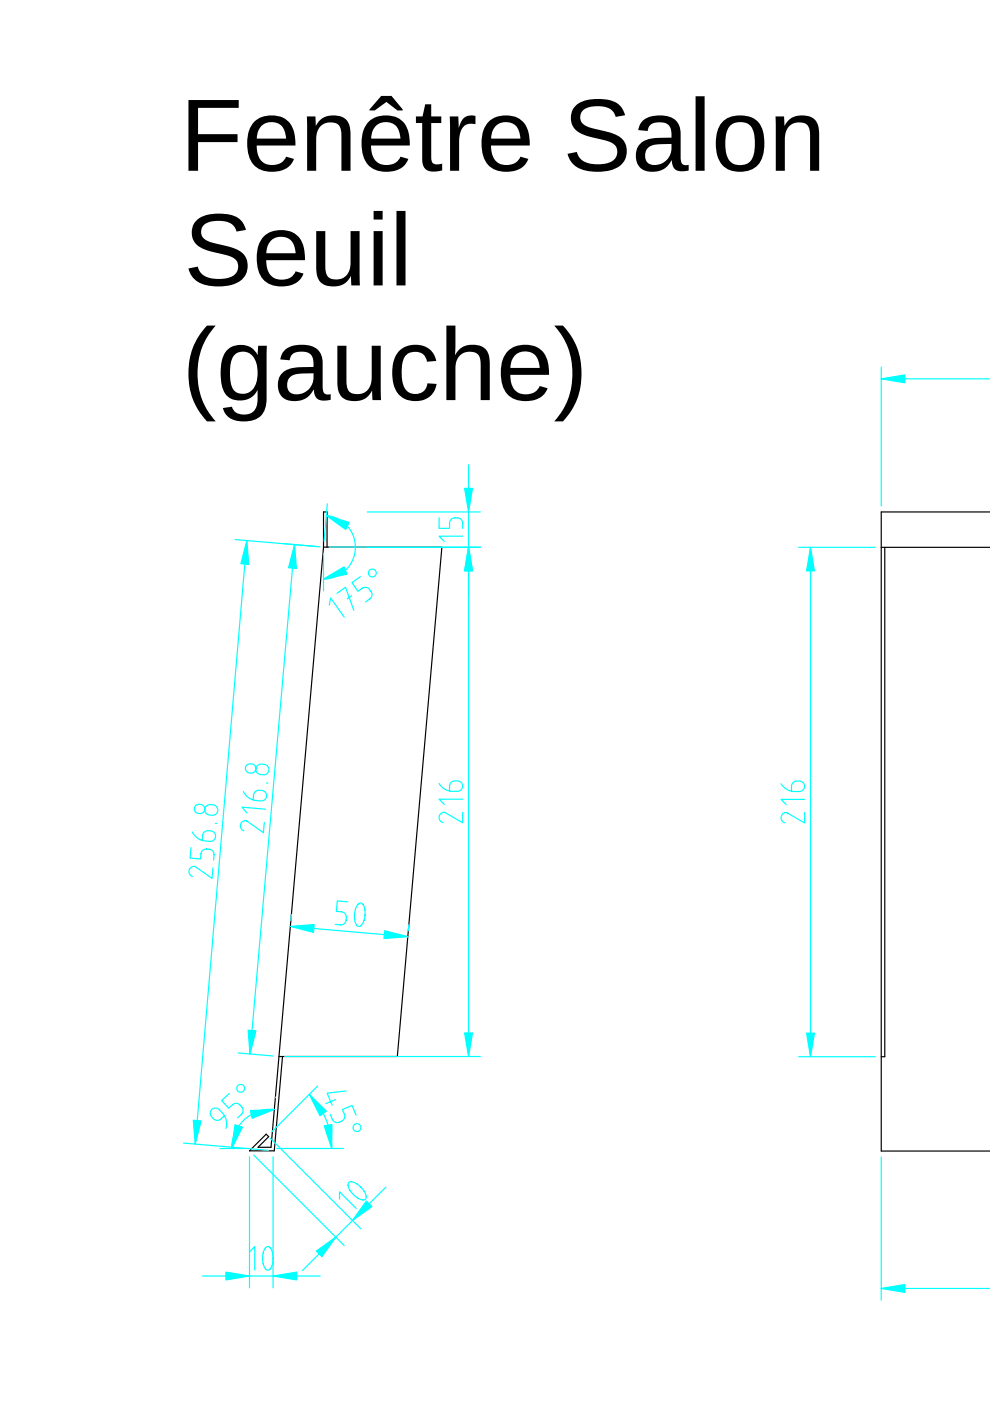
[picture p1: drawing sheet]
<svg xmlns="http://www.w3.org/2000/svg" width="210mm" height="297mm" viewBox="0 0 210 297" stroke-linecap="round" stroke-linejoin="round" font-family="sans-serif">
<path d="M186.8 116h23.2M187.6 116v108h-.8M210 108.5h-23.2v135.5h23.2" fill="none" stroke="#000" stroke-width=".25"/>
<path d="M186.8 245.3v30.4M186.8 273.2h23.2" fill="none" stroke="#0ff" stroke-width=".25"/>
<path d="M186.8 273.2l5-.9v1.7z" fill="#0ff"/>
<path d="M186.8 273.2l5-.9v1.7z" fill="#0ff" stroke="#0ff" stroke-width=".25"/>
<path d="M186.8 77.8v29.5M186.8 80.3h23.2" fill="none" stroke="#0ff" stroke-width=".25"/>
<path d="M186.8 80.3l5-.8v1.7z" fill="#0ff"/>
<path d="M186.8 80.3l5-.8v1.7z" fill="#0ff" stroke="#0ff" stroke-width=".25"/>
<path d="M171.8 116v108" fill="none" stroke="#0ff" stroke-width=".25"/>
<path d="M171.8 116l.9 5h-1.7z" fill="#0ff"/>
<path d="M171.8 116l.9 5h-1.7z" fill="#0ff" stroke="#0ff" stroke-width=".25"/>
<path d="M171 219h1.7l-.9 5z" fill="#0ff"/>
<path d="M171 219h1.7l-.9 5z" fill="#0ff" stroke="#0ff" stroke-width=".25"/>
<path d="M99.3 98.5v27.5M77.9 116h23.9M77.9 108.5h23.9M169.3 116h16.3M165.6 166.2a3.7 3.7 0 0 0 4.5 1.4 1.18 1.18 0 0 0 .3-1.5 1.18 1.18 0 0 0-1.5-.5 1.11 1.11 0 0 0-1.1 1.1v1.1M170.6 172.3v2.2l-3.7-2.2a1.08 1.08 0 0 0-1.3 .9 1.08 1.08 0 0 0 .8 1.3M170.6 169.5h-5l1.1 1.1M169.3 224h16.3" fill="none" stroke="#0ff" stroke-width=".25"/>
<path d="M69.3 116v-7.5h-.7v7.5M59.1 224h25.1l9.5-108h-25.1l-11.1 127.3h-2.8l2.3-2.3-.6-.5-3.5 3.5h5.2l1.8-20" fill="none" stroke="#000" stroke-width=".25"/>
<path d="M99.3 116l.9 5h-1.7z" fill="#0ff"/>
<path d="M99.3 116l.9 5h-1.7z" fill="#0ff" stroke="#0ff" stroke-width=".25"/>
<path d="M98.5 103.5h1.7l-.9 5z" fill="#0ff"/>
<path d="M98.5 103.5h1.7l-.9 5z" fill="#0ff" stroke="#0ff" stroke-width=".25"/>
<path d="M49.8 114.4l18 1.5M52.3 114.6l-10.9 128M93.1 109.8v2.2h2.2v-1.1a1.42 1.42 0 0 1 1.4-1.1 1.42 1.42 0 0 1 1.4 1.1v1.1M98.1 113.7h-5l1.1 1.1M38.9 242.4l18 1.5" fill="none" stroke="#0ff" stroke-width=".25"/>
<path d="M52.3 114.6l.4 5.1-1.6-.2z" fill="#0ff"/>
<path d="M52.3 114.6l.4 5.1-1.6-.2z" fill="#0ff" stroke="#0ff" stroke-width=".25"/>
<path d="M41 237.5l1.6 .2-1.2 4.9z" fill="#0ff"/>
<path d="M41 237.5l1.6 .2-1.2 4.9z" fill="#0ff" stroke="#0ff" stroke-width=".25"/>
<path d="M40.5 179.7l-.2 2.2 2.2 .2 .1-1.1a1.42 1.42 0 0 1 1.5-1 1.42 1.42 0 0 1 1.3 1.3l-.1 1.1M40.8 176.4a3.7 3.7 0 0 0 4.4 1.8 1.18 1.18 0 0 0 .4-1.5 1.18 1.18 0 0 0-1.5-.6 1.11 1.11 0 0 0-1.2 1v1.1M41.5 170.8a1.06 1.06 0 0 1 1.7 .1 1.06 1.06 0 0 1-.5 1.5 1.05 1.05 0 0 1-1.3-.3 1.05 1.05 0 0 1 .1-1.3zM43.7 171a1.39 1.39 0 0 1 1.7-.4 1.39 1.39 0 0 1 .7 1.6 1.46 1.46 0 0 1-1.5 .6 1.46 1.46 0 0 1-1.2-1.2zM45.7 174.6h.2M45.1 184l-.1 2.2-3.5-2.4a1.08 1.08 0 0 0-1.4 .7 1.08 1.08 0 0 0 .7 1.3M52.9 245.3v27.7M57.9 245.3v27.7M42.9 270.5h25" fill="none" stroke="#0ff" stroke-width=".25"/>
<path d="M57.9 270.5l5-.8v1.7z" fill="#0ff"/>
<path d="M57.9 270.5l5-.8v1.7z" fill="#0ff" stroke="#0ff" stroke-width=".25"/>
<path d="M47.9 269.7l5 .8-5 .9z" fill="#0ff"/>
<path d="M47.9 269.7l5 .8-5 .9z" fill="#0ff" stroke="#0ff" stroke-width=".25"/>
<path d="M61.6 196.4l24.9 2.2M61.8 193.9l-.1 1.3M86.7 196.1l-.1 1.3M52.9 265.4l1.1-1.1v5M56.4 264.4l.2-.1a1.23 1.23 0 0 1 1.2 1.4l.1 1.4-.2 1.1-.5 1-.6 .1-.6-.8-.3-1.4 .2-1.7z" fill="none" stroke="#0ff" stroke-width=".25"/>
<path d="M61.6 196.4l5-.4-.1 1.7z" fill="#0ff"/>
<path d="M61.6 196.4l5-.4-.1 1.7z" fill="#0ff" stroke="#0ff" stroke-width=".25"/>
<path d="M81.6 197.3l4.9 1.3-5.1 .4z" fill="#0ff"/>
<path d="M81.6 197.3l4.9 1.3-5.1 .4z" fill="#0ff" stroke="#0ff" stroke-width=".25"/>
<path d="M73.7 191.2l-2.2-.2-.2 2.2 1.1 .1a1.42 1.42 0 0 1 1 1.5 1.42 1.42 0 0 1-1.2 1.3l-1.1-.1M76 191.7a.76 .76 0 0 1 .8-.1 .76 .76 0 0 1 .4 .7l.2 1.4-.2 1.4-.6 1.1-.3 .2h-.4l-.6-.8-.1-1.5 .2-1.4zM53.8 244.9l19.2 19.2M57.3 241.3l19.2 19.2M81.8 251.7l-17.7 17.7" fill="none" stroke="#0ff" stroke-width=".25"/>
<path d="M67.1 265.3l4.1-3-2.9 4.1z" fill="#0ff"/>
<path d="M67.1 265.3l4.1-3-2.9 4.1z" fill="#0ff" stroke="#0ff" stroke-width=".25"/>
<path d="M77.7 254.6l1.2 1.2-4.2 3z" fill="#0ff"/>
<path d="M77.7 254.6l1.2 1.2-4.2 3z" fill="#0ff" stroke="#0ff" stroke-width=".25"/>
<path d="M68.6 117.3v8M69.2 109.3l1.3 .2 1.1 .5 1.1 .7 .9 .8 .8 1.1 .6 1.2 .3 1.2v1.3l-.1 1.3-.5 1.2-.6 1.1-.8 1-1.1 .8-1.1 .6-1.2 .4-1.3 .1M69.4 106.8l-.7 8M72 254.3v-1.6l3.5 3.5M74 250.7l.3-.2 .8 .2 1.4 1 1 1.4 .2 .8-.2 .4-.4 .1-.8-.1-1.4-1-1-1.4-.1-.8z" fill="none" stroke="#0ff" stroke-width=".25"/>
<path d="M68.6 122.8l4.4-2.6 .6 1.5z" fill="#0ff"/>
<path d="M68.6 122.8l4.4-2.6 .6 1.5z" fill="#0ff" stroke="#0ff" stroke-width=".25"/>
<path d="M69.2 109.3l4.8 1.5-.7 1.5z" fill="#0ff"/>
<path d="M69.2 109.3l4.8 1.5-.7 1.5z" fill="#0ff" stroke="#0ff" stroke-width=".25"/>
<g fill="none" stroke="#0ff" stroke-width=".25">
<path d="M69.8 128.3l.3-1.5 2.9 4M71.4 125.8l1.9-1.3 1.7 4.9M74.5 126.3l-.9 .7M76.4 122.3l-1.8 1.2 1.3 1.9 .9-.7a1.42 1.42 0 0 1 1.7 .5 1.42 1.42 0 0 1-.1 1.8l-.9 .6M65.6 232l2 2.5 1.5 2.8 .9 3.1 .3 3.1M67.3 230.3l-9.6 9.6M58.7 243.5h14.1"/>
<circle cx="78.9" cy="121.5" r=".83"/>
</g>
<path d="M68.7 238.7l1.7-.3-.1 5.1z" fill="#0ff"/>
<path d="M68.7 238.7l1.7-.3-.1 5.1z" fill="#0ff" stroke="#0ff" stroke-width=".25"/>
<path d="M65.6 232l3.6 3.6-1.3 1z" fill="#0ff"/>
<path d="M65.6 232l3.6 3.6-1.3 1z" fill="#0ff" stroke="#0ff" stroke-width=".25"/>
<g fill="none" stroke="#0ff" stroke-width=".25">
<path d="M58.2 235.2l-1.8 .1-1.6 .3-1.6 .7-1.4 1.1-1.1 1.2-.9 1.5-.5 1.7-.2 1.7M58.4 232.6v.1M70 236.3l.5 1a1.42 1.42 0 0 0 1.7 .5 1.42 1.42 0 0 0 .8-1.5l-.4-1.1 2.1-.8 .8 2M71.1 233.1l-2 .9M73.4 231.3l-4 .5 1 2.5M46.6 243.5h6.3"/>
<circle cx="75.7" cy="239.1" r=".83"/>
</g>
<path d="M53.1 235.5l5.1-.3-4.7 1.9z" fill="#0ff"/>
<path d="M53.1 235.5l5.1-.3-4.7 1.9z" fill="#0ff" stroke="#0ff" stroke-width=".25"/>
<path d="M49.8 238.5l1.6 .5-2.3 4.5z" fill="#0ff"/>
<path d="M49.8 238.5l1.6 .5-2.3 4.5z" fill="#0ff" stroke="#0ff" stroke-width=".25"/>
<g fill="none" stroke="#0ff" stroke-width=".25">
<path d="M99.3 116v108M47.6 236.5l-.8 .8a1.42 1.42 0 0 1-1.8-.3 1.42 1.42 0 0 1-.1-1.8 1.11 1.11 0 0 1 1.6 .1 3.6 3.6 0 0 1 1.4 4M48.6 231.8l-1.6 1.5 1.5 1.7 .8-.8a1.42 1.42 0 0 1 1.8 .3 1.42 1.42 0 0 1 .1 1.8l-.8 .7"/>
<circle cx="51" cy="230.8" r=".83"/>
</g>
<path d="M98.5 219h1.7l-.9 5z" fill="#0ff"/>
<path d="M98.5 219h1.7l-.9 5z" fill="#0ff" stroke="#0ff" stroke-width=".25"/>
<path d="M99.3 116l.9 5h-1.7z" fill="#0ff"/>
<path d="M99.3 116l.9 5h-1.7z" fill="#0ff" stroke="#0ff" stroke-width=".25"/>
<path d="M60 115.2l7.4 .7M62.5 115.5l-9.5 108M69.8 116h32M93.1 166.1a3.7 3.7 0 0 0 4.5 1.5 1.18 1.18 0 0 0 .3-1.6 1.18 1.18 0 0 0-1.5-.4 1.11 1.11 0 0 0-1.1 1.1v1M98.1 172.2v2.2l-3.7-2.1a1.08 1.08 0 0 0-1.3 .8 1.08 1.08 0 0 0 .8 1.3M98.1 169.4h-5l1.1 1.2M50.5 223.2l7.4 .7M60.4 224h41.4" fill="none" stroke="#0ff" stroke-width=".25"/>
<path d="M52.6 218.4l1.7 .2-1.3 4.9z" fill="#0ff"/>
<path d="M52.6 218.4l1.7 .2-1.3 4.9z" fill="#0ff" stroke="#0ff" stroke-width=".25"/>
<path d="M62.5 115.5l.3 5-1.6-.1z" fill="#0ff"/>
<path d="M62.5 115.5l.3 5-1.6-.1z" fill="#0ff" stroke="#0ff" stroke-width=".25"/>
<path d="M51.6 167.8a3.7 3.7 0 0 0 4.4 1.9 1.18 1.18 0 0 0 .4-1.5 1.18 1.18 0 0 0-1.4-.7 1.11 1.11 0 0 0-1.2 1.1l-.1 1M52.4 162.2a1.06 1.06 0 0 1 1.6 .1 1.06 1.06 0 0 1-.4 1.6 1.05 1.05 0 0 1-1.3-.4 1.05 1.05 0 0 1 .1-1.3zM54.5 162.4a1.39 1.39 0 0 1 1.7-.3 1.39 1.39 0 0 1 .7 1.5 1.46 1.46 0 0 1-1.5 .7 1.46 1.46 0 0 1-1.2-1.3zM56 174.3l-.1 2.2-3.5-2.4a1.08 1.08 0 0 0-1.4 .7 1.08 1.08 0 0 0 .7 1.4M56.3 171.6l-5-.5 1 1.2M56.5 166h.3" fill="none" stroke="#0ff" stroke-width=".25"/>
<g fill="#000">
<path d="M40 21.2h10.6v1.7h-8.6v5.5h8.4v1.7h-8.4v6.1h-2zM53.9 25.8a5.5 5.5 0 0 1 7.7 .4 7.7 7.7 0 0 1 1 4.7h-8.2a3.8 3.8 0 0 0 2.1 3.9 3.3 3.3 0 0 0 4.2-1.6l1.6 .5a4.4 4.4 0 0 1-4.7 2.7 4.7 4.7 0 0 1-5.1-4.4 7.3 7.3 0 0 1 1.4-6.2zM55.3 26.8l-.6 1.2-.3 1.4h6.3a3.1 3.1 0 0 0-3.2-3.5 2.93 2.93 0 0 0-2.2 .9zM65.1 24.7h1.8l.1 2a4.2 4.2 0 0 1 6.7-1 5.1 5.1 0 0 1 .6 2.8v7.7h-1.9v-7.3a2.58 2.58 0 0 0-1.3-2.8 3.1 3.1 0 0 0-4.1 3.4v6.7h-1.9zM78.2 25.8a5.5 5.5 0 0 1 7.6 .4 7.7 7.7 0 0 1 1.1 4.7h-8.2a3.8 3.8 0 0 0 2 3.9 3.3 3.3 0 0 0 4.2-1.6l1.7 .5a4.4 4.4 0 0 1-4.7 2.7 4.7 4.7 0 0 1-5.1-4.4 7.3 7.3 0 0 1 1.4-6.2zM79.6 26.8l-.7 1.2-.2 1.4h6.2a3.1 3.1 0 0 0-3.1-3.5 2.93 2.93 0 0 0-2.2 .9zM80.8 20.3h2.2l2.4 2.9v.2h-1.1l-2.4-1.8-2.5 1.8h-1.1v-.2zM90.2 22.1h1.2v2.6h2.2v1.4h-2.2v7.3a1.32 1.32 0 0 0 .5 1.3 1.32 1.32 0 0 0 1.5 .1l.4-.1v1.4l-.3 .1a4.5 4.5 0 0 1-3.2-.3 2.66 2.66 0 0 1-.8-2.1v-7.7h-1.3v-1.4h1.4zM95.4 24.7h1.8l.1 2.3a2.81 2.81 0 0 1 2.4-2.5l1.1 .1v1.7a2.46 2.46 0 0 0-3.3 2.3l-.2 1.6v6h-1.9zM103.6 25.8a5.5 5.5 0 0 1 7.6 .4 7.7 7.7 0 0 1 1.1 4.7h-8.2a3.8 3.8 0 0 0 2.1 3.9 3.3 3.3 0 0 0 4.1-1.6l1.7 .5a4.4 4.4 0 0 1-4.7 2.7 4.7 4.7 0 0 1-5.1-4.4 7.3 7.3 0 0 1 1.4-6.2zM105 26.8l-.7 1.2-.2 1.4h6.2a3.1 3.1 0 0 0-3.1-3.5 2.93 2.93 0 0 0-2.2 .9zM122 22.5a8.3 8.3 0 0 1 7.1-1.3 4.1 4.1 0 0 1 3.4 3.2l-2 .4a3.1 3.1 0 0 0-3.4-2.3 3.9 3.9 0 0 0-3.9 1.5 2.13 2.13 0 0 0 1.7 3l.7 .2a15.6 15.6 0 0 1 6.2 2.2 4 4 0 0 1-2.3 6.7 10.8 10.8 0 0 1-7.2-.7l-.5-.3a4.3 4.3 0 0 1-1.5-2.5l2-.4a3.7 3.7 0 0 0 4 2.6 4.6 4.6 0 0 0 4.3-1.4 2.27 2.27 0 0 0-1.7-3.4l-.7-.3a13.7 13.7 0 0 1-6.2-2.2 3.7 3.7 0 0 1 0-5zM136.3 25.6a6.2 6.2 0 0 1 6.9-.1l.6 .7 .5 1.5v5.6a1.25 1.25 0 0 0 1.2 1.7h.5v1.1l-.5 .1a2.27 2.27 0 0 1-2.9-1.2l-.2-1a4.5 4.5 0 0 1-6.7 1.5 3.7 3.7 0 0 1-.6-4.1 3.7 3.7 0 0 1 3.6-2.1l3.7-.1a2.66 2.66 0 0 0-1.4-3.1l-1.1-.2a2.12 2.12 0 0 0-2.6 1.9l-2-.2 .4-1.3zM137.4 31.3a2.27 2.27 0 0 0 .5 3.6 3.7 3.7 0 0 0 4.5-4.4l-2.5 .1a3.8 3.8 0 0 0-2.5 .7zM147.5 20.4h1.9v15.8h-1.9zM153.1 26a5.9 5.9 0 0 1 5.7-1.3 4.5 4.5 0 0 1 3.2 4.6 7 7 0 0 1-1.7 6 5.4 5.4 0 0 1-7.7-1 8.5 8.5 0 0 1 .5-8.3zM154.9 26.6a7.3 7.3 0 0 0-.9 6.1 3 3 0 0 0 3.3 2.3 3 3 0 0 0 2.7-3.1v-.5a6.6 6.6 0 0 0-1-4.8 3.4 3.4 0 0 0-4.1 0zM164.4 24.7h1.8l.1 2a4.2 4.2 0 0 1 6.7-1 5.1 5.1 0 0 1 .7 2.8v7.7h-1.9v-7.3a2.58 2.58 0 0 0-1.3-2.8 3.1 3.1 0 0 0-4.1 3.4v6.7h-1.9z"/>
<path d="M41.6 46.8a8.3 8.3 0 0 1 7.1-1.3 4.1 4.1 0 0 1 3.5 3.2l-2 .4a3.1 3.1 0 0 0-3.4-2.3 3.9 3.9 0 0 0-4 1.5 2.13 2.13 0 0 0 1.7 3l.7 .2a15.6 15.6 0 0 1 6.2 2.2 4 4 0 0 1-2.3 6.7 10.8 10.8 0 0 1-7.2-.6l-.4-.4a4.3 4.3 0 0 1-1.5-2.5l1.9-.4a3.7 3.7 0 0 0 4.1 2.6 4.6 4.6 0 0 0 4.2-1.4 2.27 2.27 0 0 0-1.6-3.4l-.8-.3a13.7 13.7 0 0 1-6.1-2.2 3.7 3.7 0 0 1-.1-5zM55.9 50.1a5.5 5.5 0 0 1 7.7 .4 7.7 7.7 0 0 1 1.1 4.7h-8.3a3.8 3.8 0 0 0 2.1 3.9 3.3 3.3 0 0 0 4.2-1.6l1.7 .5a4.4 4.4 0 0 1-4.7 2.7 4.7 4.7 0 0 1-5.2-4.4 7.3 7.3 0 0 1 1.4-6.2zM57.4 51.1l-.7 1.2-.2 1.4h6.2a3.1 3.1 0 0 0-3.1-3.5 2.93 2.93 0 0 0-2.2 .9zM67 49h2v7.3a2.58 2.58 0 0 0 1.2 2.8 3.1 3.1 0 0 0 4.1-3.4v-6.7h1.9l.1 11.5h-1.8l-.1-2a4.2 4.2 0 0 1-6.7 1 5.1 5.1 0 0 1-.7-2.8zM79.2 44.7h1.9v1.9h-1.9zM79.2 49h1.9v11.5h-1.9zM84.1 44.7h1.9v15.8h-1.9z"/>
<path d="M43.9 69h1.8a15.3 15.3 0 0 0 0 20.3h-1.8a15.1 15.1 0 0 1 0-20.3zM48.2 74.2a4.2 4.2 0 0 1 6.4 1.1l.2-2h1.8l-.1 11.2a4.3 4.3 0 0 1-4.8 4.9 4 4 0 0 1-4.4-2.9l1.9-.3a2.75 2.75 0 0 0 3.7 1.5 2.91 2.91 0 0 0 1.7-3.2v-1.8a4.1 4.1 0 0 1-7.1 .4 10.6 10.6 0 0 1 .3-8.4zM49.8 75.1a7.1 7.1 0 0 0-1 5.3 2.72 2.72 0 0 0 2.4 3.1 3.1 3.1 0 0 0 3.3-3.1 5.6 5.6 0 0 0-1.5-5.4 2.76 2.76 0 0 0-3.2 .1zM60.4 74.2a6.2 6.2 0 0 1 6.9-.1l.8 1.2 .3 1.1v5.5a1.25 1.25 0 0 0 1.2 1.7h.5v1.2l-.5 .1a2.27 2.27 0 0 1-2.9-1.3l-.2-1a4.5 4.5 0 0 1-6.7 1.5 3.7 3.7 0 0 1-.6-4.1 3.7 3.7 0 0 1 3.6-2.1l3.7-.1a2.66 2.66 0 0 0-1.4-3.1l-1.1-.1a2.12 2.12 0 0 0-2.6 1.8l-2-.2 .4-1.2zM61.5 80a2.27 2.27 0 0 0 .5 3.5 3.7 3.7 0 0 0 4.5-4.4l-2.5 .1a3.8 3.8 0 0 0-2.5 .8zM71.5 73.3h2v7.3a2.58 2.58 0 0 0 1.2 2.8 3.1 3.1 0 0 0 4.1-3.4v-6.7h1.9l.1 11.5h-1.8l-.1-1.9a4.2 4.2 0 0 1-6.7 .9 5.1 5.1 0 0 1-.7-2.8zM84.7 74.3a5 5 0 0 1 7.1 .6l.7 1.6-2 .2a2.63 2.63 0 0 0-2-2.1 2.63 2.63 0 0 0-2.7 1.1 8.6 8.6 0 0 0 .2 6.9 2.62 2.62 0 0 0 2.7 .9 2.62 2.62 0 0 0 1.9-2.2l2 .1a4.3 4.3 0 0 1-5.5 3.6 4.7 4.7 0 0 1-3.9-4.9v-.5a6.8 6.8 0 0 1 1.5-5.3zM94.6 69h2l-.1 6.3a4.2 4.2 0 0 1 6.8-.8l.4 1 .1 1.2v8.1h-1.9v-7.3a2.4 2.4 0 0 0-1.4-2.8 3.1 3.1 0 0 0-3.9 3.3v6.8h-2zM107.7 74.4a5.5 5.5 0 0 1 7.6 .5 7.7 7.7 0 0 1 1.1 4.6h-8.2a3.8 3.8 0 0 0 2.1 3.9 3.3 3.3 0 0 0 4.1-1.6l1.7 .5a4.4 4.4 0 0 1-4.7 2.7 4.7 4.7 0 0 1-5.1-4.4 7.3 7.3 0 0 1 1.4-6.2zM109.1 75.4l-.7 1.2-.2 1.4h6.2a3.1 3.1 0 0 0-3.1-3.5 2.93 2.93 0 0 0-2.2 .9zM117.5 69h1.9a15.1 15.1 0 0 1 0 20.3h-1.9a15.3 15.3 0 0 0 0-20.3z"/>
</g>
</svg>
